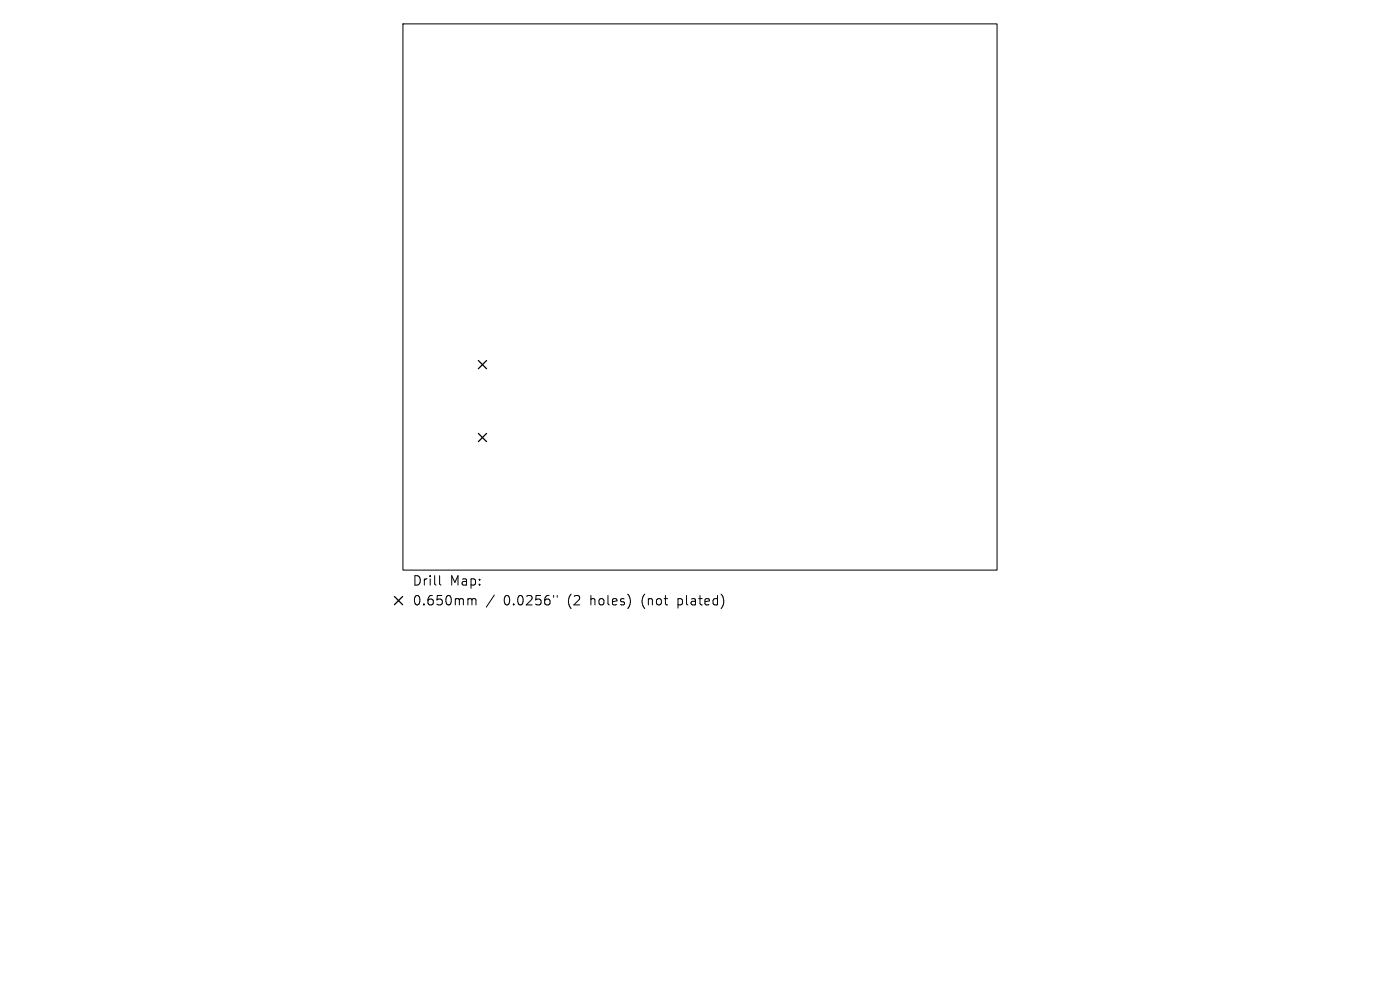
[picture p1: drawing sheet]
<svg xmlns="http://www.w3.org/2000/svg" width="297mm" height="210mm" viewBox="0 0 297 210" stroke-linecap="round" stroke-linejoin="round" font-family="sans-serif">
<defs><g id="words">
<g font-size="2.8">
<text x="87.4" y="124.5">Drill</text>
<text x="95.4" y="124.5">Map:</text>
<text x="87.4" y="128.7">0.650mm</text>
<text x="106.9" y="128.7">0.0256&quot;</text>
<text x="120.6" y="128.7">(2</text>
<text x="125.5" y="128.7">holes)</text>
<text x="136.6" y="128.7">(not</text>
<text x="144.4" y="128.7">plated)</text>
</g>
</g></defs>
<path d="M85.5 5.1h126v115.8h-126zM93.3 122.1v1.7l.2 .3M99.5 127h.3l.3 .3M100.1 127.3l.3-.3 .5 .1 .1 1.2M100.1 127.3v1M104.9 126.2l-1.7 2.6M117.5 126.3v.4M118.2 126.3v.4" fill="none" stroke="#000" stroke-width=".21"/>
<path d="M101.5 76.5l1.7 1.7M103.2 76.5l-1.7 1.7M101.5 91.9l1.7 1.8M103.2 91.9l-1.7 1.8M83.7 126.5l1.7 1.8M85.4 126.5l-1.7 1.8" fill="none" stroke="#000" stroke-width=".27"/>
<use href="#words"/>
</svg>
